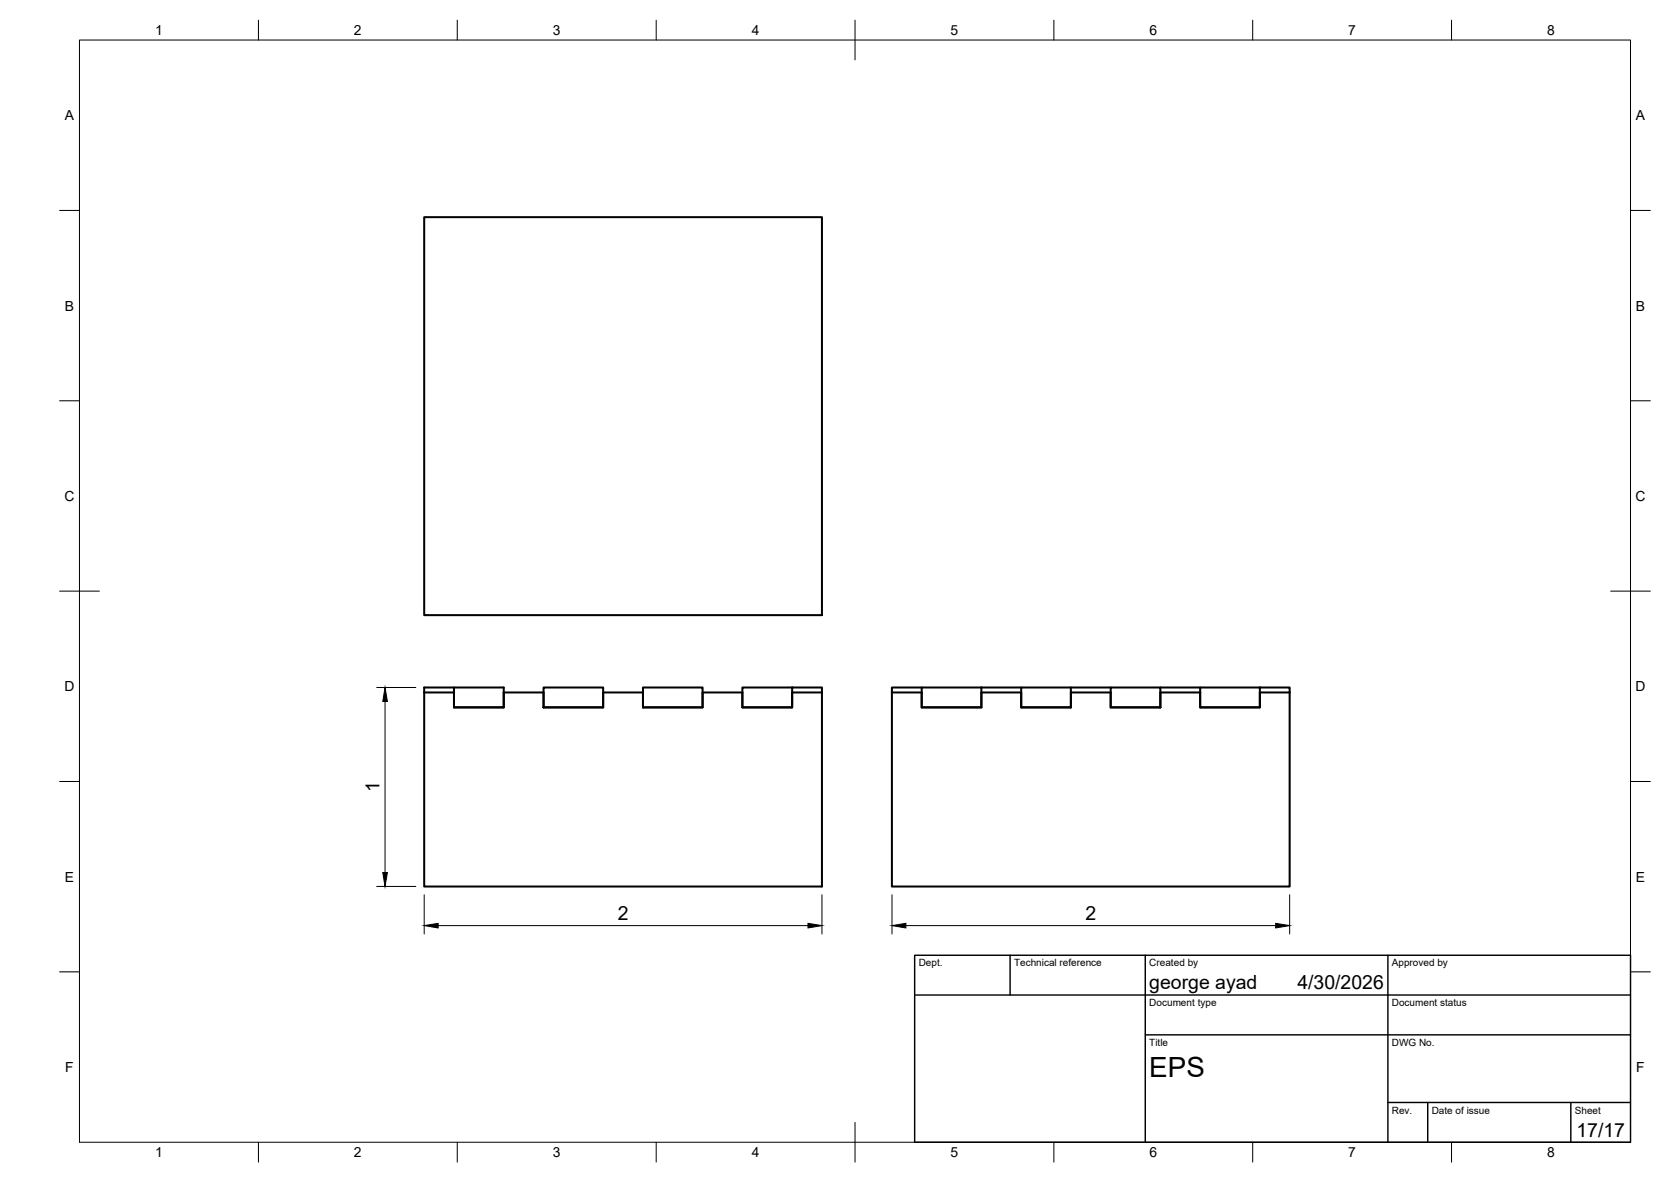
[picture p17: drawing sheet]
<svg xmlns="http://www.w3.org/2000/svg" width="420mm" height="297mm" viewBox="0 0 420 297" stroke-linecap="round" stroke-linejoin="round" font-family="sans-serif">
<defs><g id="words">
<text font-size="7" x="289" y="270.6">EPS</text>
<g font-size="4.9">
<text x="95.4" y="199" transform="rotate(-90 95.4 199)">1</text>
<text x="155.4" y="231.2">2</text>
<text x="273" y="231.2">2</text>
<text x="289" y="248.5">george ayad</text>
<text x="326.2" y="248.5">4/30/2026</text>
<text x="396.4" y="285.7">17/17</text>
</g>
<g font-size="3.5">
<text x="39" y="8.8">1</text>
<text x="89" y="8.8">2</text>
<text x="139" y="8.8">3</text>
<text x="189" y="8.8">4</text>
<text x="239" y="8.8">5</text>
<text x="289" y="8.8">6</text>
<text x="339" y="8.8">7</text>
<text x="389" y="8.8">8</text>
<text x="16.3" y="30.2">A</text>
<text x="411.3" y="30.2">A</text>
<text x="16.3" y="78">B</text>
<text x="411.3" y="78">B</text>
<text x="16.2" y="125.9">C</text>
<text x="411.2" y="125.9">C</text>
<text x="16.2" y="173.7">D</text>
<text x="411.2" y="173.7">D</text>
<text x="16.3" y="221.6">E</text>
<text x="411.3" y="221.6">E</text>
<text x="16.4" y="269.4">F</text>
<text x="411.4" y="269.4">F</text>
<text x="39" y="290.8">1</text>
<text x="89" y="290.8">2</text>
<text x="139" y="290.8">3</text>
<text x="189" y="290.8">4</text>
<text x="239" y="290.8">5</text>
<text x="289" y="290.8">6</text>
<text x="339" y="290.8">7</text>
<text x="389" y="290.8">8</text>
</g>
<g font-size="2.5">
<text x="231" y="242.9">Dept.</text>
<text x="255" y="242.9">Technical reference</text>
<text x="289" y="242.9">Created by</text>
<text x="350" y="242.9">Approved by</text>
<text x="289" y="252.8">Document type</text>
<text x="350" y="252.8">Document status</text>
<text x="289" y="262.9">Title</text>
<text x="350" y="262.9">DWG No.</text>
<text x="350" y="279.9">Rev.</text>
<text x="360" y="279.9">Date of issue</text>
<text x="396" y="279.9">Sheet</text>
</g>
</g></defs>
<!-- layer: Visible -->
<g fill="none" stroke="#000" stroke-width=".51">
<path d="M106.7 54.6h100v100h-100zM106.7 174v48.8h100v-48.8M106.7 174h7.5v3.8h12.5v-3.8h10v3.8M114.2 172.8v5h12.5v-5h-20v1.2M136.7 172.8h15v5h-15zM136.7 177.8h15v-3.8h10v3.8M161.7 172.8h15v5h-15zM199.2 172.8v5h-12.5v-5h20v1.2M206.7 174h-7.5v3.8h-12.5v-3.8h-10v3.8h-15M224.3 174v48.8h100v-48.8M224.3 174h7.5v3.8h15v-3.8h10v3.8h12.5M231.8 172.8v5h15v-5"/>
<path d="M246.8 172.8h-22.5v1.2M246.8 172.8h10M256.8 172.8h12.5v5h-12.5zM269.3 177.8v-3.8h10v3.8h12.5M269.3 172.8h10M279.3 172.8h12.5v5h-12.5zM291.8 172.8h10M316.8 172.8v5h-15v-5h22.5v1.2M324.3 174h-7.5v3.8h-15v-3.8h-10v3.8"/>
</g>
<!-- layer: BORDER -->
<g fill="none" stroke="#000" stroke-width=".25">
<path d="M20 10.1h390v276.9h-390zM65 5.1v5M115 5.1v5M165 5.1v5M215 5.1v10M265 5.1v5M315 5.1v5M365 5.1v5M15 52.9h5M410 52.9h5M15 100.7h5M410 100.7h5"/>
<path d="M15 148.6h10M405 148.6h10M15 196.4h5M410 196.4h5M15 244.2h5M410 244.2h5M65 287v5M115 287v5M165 287v5M215 282.1v9.9M265 287v5M315 287v5"/>
<path d="M365 287v5"/>
</g>
<!-- layer: TITLEBLOCK -->
<path d="M230 240.1h180v46.9h-180zM230 250h180M254 240.1v9.9M288 240.1v46.9M349 240.1v46.9M288 260.1h122M349 277.1h61M359 277.1v9.9M395 277.1v9.9" fill="none" stroke="#000" stroke-width=".36"/>
<!-- layer: FD_Dimensions -->
<path d="M94.7 172.8h9.9M96.8 176.3v43M94.7 222.8h9.9M106.7 224.9v9.8M110.2 232.6h93M206.7 224.9v9.8M224.3 224.9v9.8M227.8 232.6h93M324.3 224.9v9.8" fill="none" stroke="#000" stroke-width=".25"/>
<path d="M96.8 172.8l.6 3.5h-1.2zM96.2 219.3h1.2l-.6 3.5zM106.7 232.6l3.5-.6v1.2zM203.2 232l3.5 .6-3.5 .6zM224.3 232.6l3.5-.6v1.2zM320.8 232l3.5 .6-3.5 .6z" fill="#000" stroke="#000" stroke-width=".25"/>
<use href="#words"/>
</svg>
